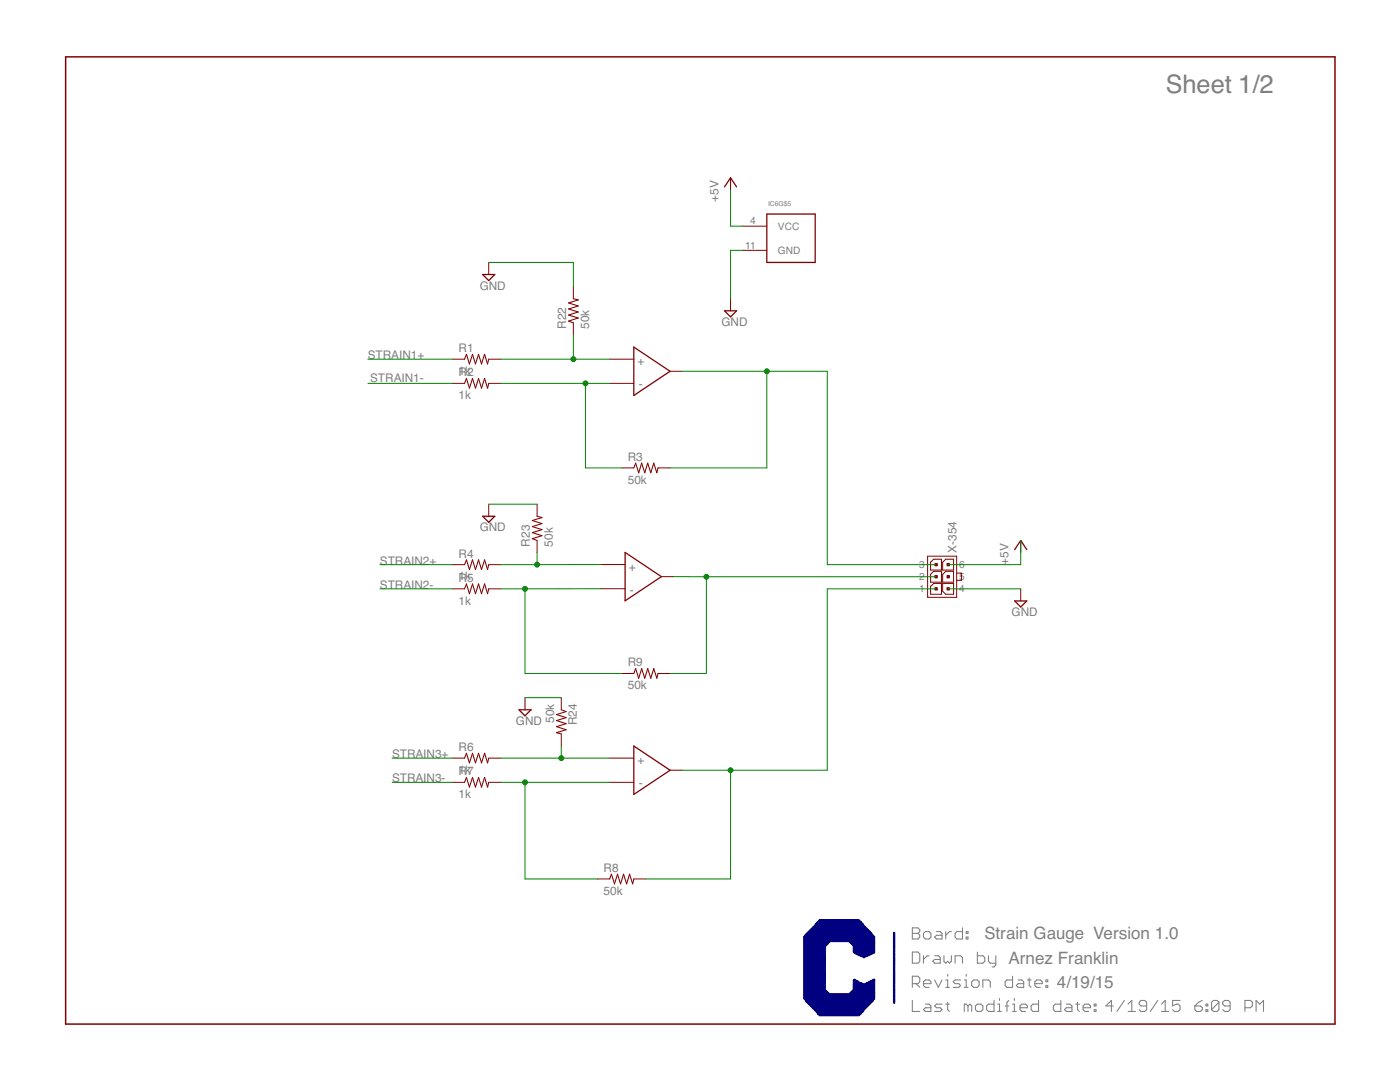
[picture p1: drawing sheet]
<svg xmlns="http://www.w3.org/2000/svg" width="279mm" height="216mm" viewBox="0 0 279 216" stroke-linecap="round" stroke-linejoin="round" font-family="sans-serif">
<defs><g id="words">
<text font-size="5.1" fill="#808080" x="232.7" y="18.6">Sheet 1/2</text>
<g font-size="3.4" fill="#808080">
<text x="196.5" y="187.5">Strain Gauge Version 1.0</text>
<text x="201.3" y="192.3">Arnez Franklin</text>
<text x="210.9" y="197.1">4/19/15</text>
</g>
<g font-size="2.4" fill="#808080">
<text x="143.4" y="40.3" transform="rotate(-90 143.4 40.3)">+5V</text>
<text x="95.7" y="57.8">GND</text>
<text x="113" y="65.6" transform="rotate(-90 113 65.6)">R22</text>
<text x="117.6" y="65.6" transform="rotate(-90 117.6 65.6)">50k</text>
<text x="144" y="65">GND</text>
<text x="73.4" y="71.7">STRAIN1+</text>
<text x="91.5" y="70.2">R1</text>
<text x="73.9" y="76.1">STRAIN1-</text>
<text x="91.5" y="74.8">1k</text>
<text x="91.5" y="75.1">R2</text>
<text x="127.2" y="72.9">+</text>
<text x="127.5" y="77.5">-</text>
<text x="91.5" y="79.6">1k</text>
<text x="125.3" y="92">R3</text>
<text x="125.3" y="96.5">50k</text>
<text x="95.7" y="106">GND</text>
<text x="75.8" y="112.7">STRAIN2+</text>
<text x="91.5" y="111.2">R4</text>
<text x="105.8" y="109.1" transform="rotate(-90 105.8 109.1)">R23</text>
<text x="110.3" y="109.1" transform="rotate(-90 110.3 109.1)">50k</text>
<text x="125.5" y="113.9">+</text>
<text x="190.9" y="110.3" transform="rotate(-90 190.9 110.3)">X-354</text>
<text x="201.3" y="112.7" transform="rotate(-90 201.3 112.7)">+5V</text>
<text x="75.8" y="117.5">STRAIN2-</text>
<text x="91.5" y="115.8">1k</text>
<text x="91.5" y="116.1">R5</text>
<text x="125.7" y="118.4">-</text>
<text x="91.5" y="120.6">1k</text>
<text x="201.9" y="122.9">GND</text>
<text x="125.3" y="137.5">50k</text>
<text x="125.3" y="133">R9</text>
<text x="91.5" y="149.8">R6</text>
<text x="103" y="144.6">GND</text>
<text x="110.6" y="144.2" transform="rotate(-90 110.6 144.2)">50k</text>
<text x="115.1" y="144.7" transform="rotate(-90 115.1 144.7)">R24</text>
<text x="78.2" y="151.3">STRAIN3+</text>
<text x="91.5" y="154.4">1k</text>
<text x="91.5" y="154.7">R7</text>
<text x="127.2" y="152.5">+</text>
<text x="78.2" y="156.1">STRAIN3-</text>
<text x="91.5" y="159.2">1k</text>
<text x="127.5" y="157.1">-</text>
<text x="120.5" y="174">R8</text>
<text x="120.5" y="178.5">50k</text>
</g>
<g font-size="2" fill="#808080">
<text x="149.7" y="44.8">4</text>
<text x="155.3" y="45.8">VCC</text>
<text x="148.7" y="49.6">11</text>
<text x="155.3" y="50.7">GND</text>
<text x="183.5" y="113.4">3</text>
<text x="191.4" y="113.4">6</text>
<text x="183.5" y="118.2">1</text>
<text x="183.5" y="115.8">2</text>
<text x="191.4" y="118.2">4</text>
<text x="191.4" y="115.8">5</text>
</g>
<text font-size="1.4" fill="#808080" x="153.3" y="41">IC6G$5</text>
</g></defs>
<g fill="#808080" stroke="#808080" stroke-width=".21">
<path d="M182.1 185.1v2.3z"/>
<path d="M182.1 185.1h1.1z"/>
<path d="M183.2 185.1l.4 .4z"/>
<path d="M183.6 185.5v.4z"/>
<path d="M183.6 185.9l-.4 .3z"/>
<path d="M183.2 186.2l.4 .4z"/>
<path d="M183.6 186.6v.4z"/>
<path d="M183.6 187l-.4 .4z"/>
<path d="M182.1 187.4h1.1z"/>
<path d="M182.1 186.2h1.1z"/>
<path d="M184.7 187.4h.7z"/>
<path d="M185.8 187l-.4 .4z"/>
<path d="M185.8 186.2v.8z"/>
<path d="M185.4 185.9l.4 .3z"/>
<path d="M184.7 185.9h.7z"/>
<path d="M184.3 186.2l.4-.3z"/>
<path d="M184.3 186.2v.8z"/>
<path d="M184.3 187l.4 .4z"/>
<path d="M186.9 185.9h.7z"/>
<path d="M187.6 185.9l.4 .3z"/>
<path d="M188 186.2v1.2z"/>
<path d="M186.9 187.4h1.1z"/>
<path d="M186.5 187l.4 .4z"/>
<path d="M186.5 187l.4-.4z"/>
<path d="M186.9 186.6h1.1z"/>
<path d="M188.7 185.9v1.5z"/>
<path d="M188.7 186.6l.8-.7z"/>
<path d="M189.5 185.9h.4z"/>
<path d="M192.1 185.1v2.3z"/>
<path d="M191 187.4h1.1z"/>
<path d="M190.6 187l.4 .4z"/>
<path d="M190.6 186.2v.8z"/>
<path d="M190.6 186.2l.4-.3z"/>
<path d="M191 185.9h1.1z"/>
<path d="M192.8 185.9h.4z"/>
<path d="M193.2 185.9v.3z"/>
<path d="M192.8 186.2h.4z"/>
<path d="M192.8 185.9v.3z"/>
<path d="M192.8 187h.4z"/>
<path d="M193.2 187v.4z"/>
<path d="M192.8 187.4h.4z"/>
<path d="M192.8 187v.4z"/>
<path d="M182.1 194.8v2.2z"/>
<path d="M182.1 194.8h1.1z"/>
<path d="M183.2 194.8l.4 .4z"/>
<path d="M183.6 195.2v.7z"/>
<path d="M183.6 195.9l-.4 .4z"/>
<path d="M182.1 196.3h1.1z"/>
<path d="M182.8 196.3l.8 .7z"/>
<path d="M184.7 197h.7z"/>
<path d="M184.3 196.6l.4 .4z"/>
<path d="M184.3 195.9v.7z"/>
<path d="M184.3 195.9l.4-.4z"/>
<path d="M184.7 195.5h.7z"/>
<path d="M185.4 195.5l.4 .4z"/>
<path d="M185.8 195.9v.4z"/>
<path d="M184.3 196.3h1.5z"/>
<path d="M186.5 195.5l.8 1.5z"/>
<path d="M188 195.5l-.7 1.5z"/>
<path d="M188.7 195.5h.4z"/>
<path d="M189.1 195.5v1.5z"/>
<path d="M188.7 197h.8z"/>
<path d="M189.1 194.4v.4z"/>
<path d="M190.2 197h1.1z"/>
<path d="M191.7 196.6l-.4 .4z"/>
<path d="M191.3 196.3l.4 .3z"/>
<path d="M190.6 196.3h.7z"/>
<path d="M190.2 195.9l.4 .4z"/>
<path d="M190.2 195.9l.4-.4z"/>
<path d="M190.6 195.5h1.1z"/>
<path d="M192.4 195.5h.4z"/>
<path d="M192.8 195.5v1.5z"/>
<path d="M192.4 197h.8z"/>
<path d="M192.8 194.4v.4z"/>
<path d="M194.3 197h.8z"/>
<path d="M195.4 196.6l-.3 .4z"/>
<path d="M195.4 195.9v.7z"/>
<path d="M195.1 195.5l.3 .4z"/>
<path d="M194.3 195.5h.8z"/>
<path d="M193.9 195.9l.4-.4z"/>
<path d="M193.9 195.9v.7z"/>
<path d="M193.9 196.6l.4 .4z"/>
<path d="M196.2 195.5v1.5z"/>
<path d="M196.2 195.5h1.1z"/>
<path d="M197.3 195.5l.3 .4z"/>
<path d="M197.6 195.9v1.1z"/>
<path d="M202.1 194.8v2.2z"/>
<path d="M201 197h1.1z"/>
<path d="M200.6 196.6l.4 .4z"/>
<path d="M200.6 195.9v.7z"/>
<path d="M200.6 195.9l.4-.4z"/>
<path d="M201 195.5h1.1z"/>
<path d="M203.2 195.5h.7z"/>
<path d="M203.9 195.5l.4 .4z"/>
<path d="M204.3 195.9v1.1z"/>
<path d="M203.2 197h1.1z"/>
<path d="M202.8 196.6l.4 .4z"/>
<path d="M202.8 196.6l.4-.3z"/>
<path d="M203.2 196.3h1.1z"/>
<path d="M205.4 195.2v1.4z"/>
<path d="M205.4 196.6l.4 .4z"/>
<path d="M205 195.5h.8z"/>
<path d="M206.9 197h.7z"/>
<path d="M206.5 196.6l.4 .4z"/>
<path d="M206.5 195.9v.7z"/>
<path d="M206.9 195.5l-.4 .4z"/>
<path d="M206.9 195.5h.7z"/>
<path d="M207.6 195.5l.4 .4z"/>
<path d="M208 195.9v.4z"/>
<path d="M206.5 196.3h1.5z"/>
<path d="M208.7 195.5h.4z"/>
<path d="M209.1 195.5v.4z"/>
<path d="M208.7 195.9h.4z"/>
<path d="M208.7 195.5v.4z"/>
<path d="M208.7 196.6h.4z"/>
<path d="M209.1 196.6v.4z"/>
<path d="M208.7 197h.4z"/>
<path d="M208.7 196.6v.4z"/>
<path d="M182.1 199.6v2.2z"/>
<path d="M182.1 201.8h1.5z"/>
<path d="M184.7 200.4h.7z"/>
<path d="M185.4 200.4l.4 .3z"/>
<path d="M185.8 200.7v1.1z"/>
<path d="M184.7 201.8h1.1z"/>
<path d="M184.3 201.5l.4 .3z"/>
<path d="M184.3 201.5l.4-.4z"/>
<path d="M184.7 201.1h1.1z"/>
<path d="M186.5 201.8h1.1z"/>
<path d="M187.6 201.8l.4-.3z"/>
<path d="M187.6 201.1l.4 .4z"/>
<path d="M186.9 201.1h.7z"/>
<path d="M186.5 200.7l.4 .4z"/>
<path d="M186.5 200.7l.4-.3z"/>
<path d="M186.9 200.4h1.1z"/>
<path d="M189.1 200v1.5z"/>
<path d="M189.1 201.5l.4 .3z"/>
<path d="M188.7 200.4h.8z"/>
<path d="M192.4 200.4v1.4z"/>
<path d="M192.4 200.4h.4z"/>
<path d="M192.8 200.4l.4 .3z"/>
<path d="M193.2 200.7v1.1z"/>
<path d="M193.2 200.7l.4-.3z"/>
<path d="M193.6 200.4l.3 .3z"/>
<path d="M193.9 200.7v1.1z"/>
<path d="M195.1 201.8h.7z"/>
<path d="M195.8 201.8l.4-.3z"/>
<path d="M196.2 200.7v.8z"/>
<path d="M195.8 200.4l.4 .3z"/>
<path d="M195.1 200.4h.7z"/>
<path d="M194.7 200.7l.4-.3z"/>
<path d="M194.7 200.7v.8z"/>
<path d="M194.7 201.5l.4 .3z"/>
<path d="M198.4 199.6v2.2z"/>
<path d="M197.3 201.8h1.1z"/>
<path d="M196.9 201.5l.4 .3z"/>
<path d="M196.9 200.7v.8z"/>
<path d="M196.9 200.7l.4-.3z"/>
<path d="M197.3 200.4h1.1z"/>
<path d="M199.1 200.4h.4z"/>
<path d="M199.5 200.4v1.4z"/>
<path d="M199.1 201.8h.8z"/>
<path d="M199.5 199.2v.4z"/>
<path d="M201 200v1.8z"/>
<path d="M201 200l.3-.4z"/>
<path d="M200.6 200.7h.7z"/>
<path d="M202.1 200.4h.3z"/>
<path d="M202.4 200.4v1.4z"/>
<path d="M202.1 201.8h.7z"/>
<path d="M202.4 199.2v.4z"/>
<path d="M203.9 201.8h.8z"/>
<path d="M203.6 201.5l.3 .3z"/>
<path d="M203.6 200.7v.8z"/>
<path d="M203.6 200.7l.3-.3z"/>
<path d="M203.9 200.4h.8z"/>
<path d="M204.7 200.4l.3 .3z"/>
<path d="M205 200.7v.4z"/>
<path d="M203.6 201.1h1.4z"/>
<path d="M207.3 199.6v2.2z"/>
<path d="M206.1 201.8h1.2z"/>
<path d="M205.8 201.5l.3 .3z"/>
<path d="M205.8 200.7v.8z"/>
<path d="M205.8 200.7l.3-.3z"/>
<path d="M206.1 200.4h1.2z"/>
<path d="M211.7 199.6v2.2z"/>
<path d="M210.6 201.8h1.1z"/>
<path d="M210.2 201.5l.4 .3z"/>
<path d="M210.2 200.7v.8z"/>
<path d="M210.2 200.7l.4-.3z"/>
<path d="M210.6 200.4h1.1z"/>
<path d="M212.8 200.4h.8z"/>
<path d="M213.6 200.4l.3 .3z"/>
<path d="M213.9 200.7v1.1z"/>
<path d="M212.8 201.8h1.1z"/>
<path d="M212.4 201.5l.4 .3z"/>
<path d="M212.8 201.1l-.4 .4z"/>
<path d="M212.8 201.1h1.1z"/>
<path d="M215 200v1.5z"/>
<path d="M215 201.5l.4 .3z"/>
<path d="M214.7 200.4h.7z"/>
<path d="M216.5 201.8h.8z"/>
<path d="M216.2 201.5l.3 .3z"/>
<path d="M216.2 200.7v.8z"/>
<path d="M216.2 200.7l.3-.3z"/>
<path d="M216.5 200.4h.8z"/>
<path d="M217.3 200.4l.3 .3z"/>
<path d="M217.6 200.7v.4z"/>
<path d="M216.2 201.1h1.4z"/>
<path d="M218.4 200.4h.3z"/>
<path d="M218.7 200.4v.3z"/>
<path d="M218.4 200.7h.3z"/>
<path d="M218.4 200.4v.3z"/>
<path d="M218.4 201.5h.3z"/>
<path d="M218.7 201.5v.3z"/>
<path d="M218.4 201.8h.3z"/>
<path d="M218.4 201.5v.3z"/>
<path d="M221.8 199.6v2.2z"/>
<path d="M220.7 200.7l1.1-1.1z"/>
<path d="M220.7 200.7h1.5z"/>
<path d="M224.4 199.6l-1.5 2.2z"/>
<path d="M225.1 200.4l.8-.8z"/>
<path d="M225.9 199.6v2.2z"/>
<path d="M225.1 201.8h1.5z"/>
<path d="M227.4 201.5l.3 .3z"/>
<path d="M227.7 201.8h.8z"/>
<path d="M228.5 201.8l.3-.3z"/>
<path d="M228.8 200v1.5z"/>
<path d="M228.5 199.6l.3 .4z"/>
<path d="M227.7 199.6h.8z"/>
<path d="M227.7 199.6l-.3 .4z"/>
<path d="M227.4 200v.4z"/>
<path d="M227.4 200.4l.3 .3z"/>
<path d="M227.7 200.7h1.1z"/>
<path d="M231.1 199.6l-1.5 2.2z"/>
<path d="M231.8 200.4l.7-.8z"/>
<path d="M232.5 199.6v2.2z"/>
<path d="M231.8 201.8h1.5z"/>
<path d="M234 199.6h1.5z"/>
<path d="M234 199.6v1.1z"/>
<path d="M234 200.7l.8-.3z"/>
<path d="M234.8 200.4h.3z"/>
<path d="M235.1 200.4l.4 .3z"/>
<path d="M235.5 200.7v.8z"/>
<path d="M235.1 201.8l.4-.3z"/>
<path d="M234.4 201.8h.7z"/>
<path d="M234 201.5l.4 .3z"/>
<path d="M239.2 200l.7-.4z"/>
<path d="M239.2 200l-.7 .7z"/>
<path d="M238.5 200.7v.8z"/>
<path d="M238.5 201.5l.3 .3z"/>
<path d="M238.8 201.8h.8z"/>
<path d="M239.6 201.8l.3-.3z"/>
<path d="M239.9 201.1v.4z"/>
<path d="M239.6 200.7l.3 .4z"/>
<path d="M238.5 200.7h1.1z"/>
<path d="M240.7 200.4h.3z"/>
<path d="M241 200.4v.3z"/>
<path d="M240.7 200.7h.3z"/>
<path d="M240.7 200.4v.3z"/>
<path d="M240.7 201.5h.3z"/>
<path d="M241 201.5v.3z"/>
<path d="M240.7 201.8h.3z"/>
<path d="M240.7 201.5v.3z"/>
<path d="M241.8 200v1.5z"/>
<path d="M241.8 200l.4-.4z"/>
<path d="M242.2 199.6h.7z"/>
<path d="M242.9 199.6l.4 .4z"/>
<path d="M243.3 200v1.5z"/>
<path d="M243.3 201.5l-.4 .3z"/>
<path d="M242.2 201.8h.7z"/>
<path d="M241.8 201.5l.4 .3z"/>
<path d="M243.3 200l-1.5 1.5z"/>
<path d="M244 201.5l.4 .3z"/>
<path d="M244.4 201.8h.7z"/>
<path d="M245.1 201.8l.4-.3z"/>
<path d="M245.5 200v1.5z"/>
<path d="M245.1 199.6l.4 .4z"/>
<path d="M244.4 199.6h.7z"/>
<path d="M244 200l.4-.4z"/>
<path d="M244 200v.4z"/>
<path d="M244 200.4l.4 .3z"/>
<path d="M244.4 200.7h1.1z"/>
<path d="M248.5 199.6v2.2z"/>
<path d="M248.5 199.6h1.1z"/>
<path d="M249.6 199.6l.3 .4z"/>
<path d="M249.9 200v.7z"/>
<path d="M249.6 201.1l.3-.4z"/>
<path d="M248.5 201.1h1.1z"/>
<path d="M250.7 199.6v2.2z"/>
<path d="M250.7 199.6l.7 .8z"/>
<path d="M251.4 200.4l.8-.8z"/>
<path d="M252.2 199.6v2.2z"/>
<path d="M182.1 190v2.2z"/>
<path d="M182.1 192.2h1.1z"/>
<path d="M183.6 191.8l-.4 .4z"/>
<path d="M183.6 190.3v1.5z"/>
<path d="M183.2 190l.4 .3z"/>
<path d="M182.1 190h1.1z"/>
<path d="M184.3 190.7v1.5z"/>
<path d="M185 190.7l-.7 .8z"/>
<path d="M185 190.7h.4z"/>
<path d="M186.5 190.7h.8z"/>
<path d="M187.3 190.7l.3 .4z"/>
<path d="M187.6 191.1v1.1z"/>
<path d="M186.5 192.2h1.1z"/>
<path d="M186.2 191.8l.3 .4z"/>
<path d="M186.2 191.8l.3-.3z"/>
<path d="M186.5 191.5h1.1z"/>
<path d="M188.4 190.7v1.1z"/>
<path d="M188.4 191.8l.3 .4z"/>
<path d="M188.7 192.2l.4-.4z"/>
<path d="M189.1 191.8l.4 .4z"/>
<path d="M189.5 192.2l.4-.4z"/>
<path d="M189.9 190.7v1.1z"/>
<path d="M190.6 190.7v1.5z"/>
<path d="M190.6 190.7h1.1z"/>
<path d="M191.7 190.7l.4 .4z"/>
<path d="M192.1 191.1v1.1z"/>
<path d="M195.1 190v2.2z"/>
<path d="M195.1 192.2h1.1z"/>
<path d="M196.2 192.2l.3-.4z"/>
<path d="M196.5 191.1v.7z"/>
<path d="M196.2 190.7l.3 .4z"/>
<path d="M195.1 190.7h1.1z"/>
<path d="M197.3 190.7v1.1z"/>
<path d="M197.3 191.8l.3 .4z"/>
<path d="M197.6 192.2h1.1z"/>
<path d="M198.7 190.7v1.9z"/>
<path d="M198.7 192.6l-.3 .3z"/>
<path d="M198 192.9h.4z"/>
</g>
<g fill="#800000" stroke="#800000" stroke-width=".3">
<path d="M13.1 11.3v193z"/>
<path d="M13.1 204.3h253.3z"/>
<path d="M266.4 11.3v193z"/>
<path d="M13.1 11.3h253.3z"/>
</g>
<g fill="#800000" stroke="#800000" stroke-width=".2">
<path d="M131.3 93.4h2.4z"/>
<path d="M124.1 93.4h2.4z"/>
<path d="M97.5 71.7h2.4z"/>
<path d="M90.3 71.7h2.4z"/>
<path d="M97.5 76.5h2.4z"/>
<path d="M90.3 76.5h2.4z"/>
<path d="M97.5 112.7h2.4z"/>
<path d="M90.3 112.7h2.4z"/>
<path d="M97.5 117.5h2.4z"/>
<path d="M90.3 117.5h2.4z"/>
<path d="M97.5 151.3h2.4z"/>
<path d="M90.3 151.3h2.4z"/>
<path d="M97.5 156.1h2.4z"/>
<path d="M90.3 156.1h2.4z"/>
<path d="M126.5 175.4h2.4z"/>
<path d="M119.3 175.4h2.4z"/>
<path d="M131.3 134.4h2.4z"/>
<path d="M124.1 134.4h2.4z"/>
<path d="M114.4 57.2v2.4z"/>
<path d="M114.4 64.4v2.4z"/>
<path d="M107.2 100.6v2.4z"/>
<path d="M107.2 107.8v2.5z"/>
<path d="M112 146.5v2.4z"/>
<path d="M112 139.2v2.4z"/>
<path d="M121.7 71.7h4.8z"/>
<path d="M121.7 76.5h4.8z"/>
<path d="M133.7 74.1h2.4z"/>
<path d="M119.9 112.6h4.9z"/>
<path d="M119.9 117.5h4.9z"/>
<path d="M132 115.1h2.4z"/>
<path d="M121.7 151.3h4.8z"/>
<path d="M121.7 156.1h4.8z"/>
<path d="M133.7 153.7h2.4z"/>
<path d="M148.2 45.1h4.8z"/>
<path d="M148.2 50h4.8z"/>
<path d="M145.8 35.5v2.4z"/>
<path d="M203.7 107.8v2.5z"/>
<path d="M185.7 112.2v1.5z"/>
<path d="M185.7 113.7h2.2z"/>
<path d="M187.9 111.6v2.1z"/>
<path d="M186.3 111.6h1.6z"/>
<path d="M185.7 112.2l.6-.6z"/>
<path d="M185.7 114.6v1.6z"/>
<path d="M185.7 116.2h2.2z"/>
<path d="M187.9 114v2.2z"/>
<path d="M186.3 114h1.6z"/>
<path d="M185.7 114.6l.6-.6z"/>
<path d="M185.7 117v1.6z"/>
<path d="M185.7 118.6h2.2z"/>
<path d="M187.9 116.4v2.2z"/>
<path d="M186.3 116.4h1.6z"/>
<path d="M185.7 117l.6-.6z"/>
<path d="M188.1 112.2v1.5z"/>
<path d="M188.1 113.7h2.2z"/>
<path d="M190.3 111.6v2.1z"/>
<path d="M188.7 111.6h1.6z"/>
<path d="M188.1 112.2l.6-.6z"/>
<path d="M188.1 114.6v1.6z"/>
<path d="M188.1 116.2h2.2z"/>
<path d="M190.3 114v2.2z"/>
<path d="M188.7 114h1.6z"/>
<path d="M188.1 114.6l.6-.6z"/>
<path d="M188.7 118.6h1.6z"/>
<path d="M190.3 116.4v2.2z"/>
<path d="M188.1 116.4h2.2z"/>
<path d="M188.1 116.4v1.6z"/>
<path d="M188.1 118l.6 .6z"/>
<path d="M185.1 111h5.8z"/>
<path d="M185.1 111v8.2z"/>
<path d="M185.1 119.2h5.8z"/>
<path d="M190.9 115.8v3.4z"/>
<path d="M190.9 114.4v1.4z"/>
<path d="M190.9 111v3.4z"/>
<path d="M190.9 114.4h1z"/>
<path d="M191.9 114.4v1.4z"/>
<path d="M190.9 115.8h1z"/>
<path d="M203.7 117.5v2.4z"/>
<path d="M97.5 52.4v2.4z"/>
<path d="M97.5 100.6v2.4z"/>
<path d="M104.8 139.2v2.4z"/>
<path d="M145.8 59.6v2.4z"/>
</g>
<g fill="#800000" stroke="#800000" stroke-width=".21">
<path d="M126.9 92.4l-.4 1z"/>
<path d="M126.9 92.4l.6 1.9z"/>
<path d="M128.1 92.4l-.6 1.9z"/>
<path d="M128.1 92.4l.6 1.9z"/>
<path d="M129.3 92.4l-.6 1.9z"/>
<path d="M129.3 92.4l.6 1.9z"/>
<path d="M130.5 92.4l-.6 1.9z"/>
<path d="M130.5 92.4l.6 1.9z"/>
<path d="M131.3 93.4l-.2 .9z"/>
<path d="M93.1 70.7l-.4 1z"/>
<path d="M93.1 70.7l.6 1.9z"/>
<path d="M94.3 70.7l-.6 1.9z"/>
<path d="M94.3 70.7l.6 1.9z"/>
<path d="M95.5 70.7l-.6 1.9z"/>
<path d="M95.5 70.7l.6 1.9z"/>
<path d="M96.7 70.7l-.6 1.9z"/>
<path d="M96.7 70.7l.6 1.9z"/>
<path d="M97.5 71.7l-.2 .9z"/>
<path d="M93.1 75.5l-.4 1z"/>
<path d="M93.1 75.5l.6 1.9z"/>
<path d="M94.3 75.5l-.6 1.9z"/>
<path d="M94.3 75.5l.6 1.9z"/>
<path d="M95.5 75.5l-.6 1.9z"/>
<path d="M95.5 75.5l.6 1.9z"/>
<path d="M96.7 75.5l-.6 1.9z"/>
<path d="M96.7 75.5l.6 1.9z"/>
<path d="M97.5 76.5l-.2 .9z"/>
<path d="M93.1 111.7l-.4 1z"/>
<path d="M93.1 111.7l.6 1.9z"/>
<path d="M94.3 111.7l-.6 1.9z"/>
<path d="M94.3 111.7l.6 1.9z"/>
<path d="M95.5 111.7l-.6 1.9z"/>
<path d="M95.5 111.7l.6 1.9z"/>
<path d="M96.7 111.7l-.6 1.9z"/>
<path d="M96.7 111.7l.6 1.9z"/>
<path d="M97.5 112.7l-.2 .9z"/>
<path d="M93.1 116.5l-.4 1z"/>
<path d="M93.1 116.5l.6 2z"/>
<path d="M94.3 116.5l-.6 2z"/>
<path d="M94.3 116.5l.6 2z"/>
<path d="M95.5 116.5l-.6 2z"/>
<path d="M95.5 116.5l.6 2z"/>
<path d="M96.7 116.5l-.6 2z"/>
<path d="M96.7 116.5l.6 2z"/>
<path d="M97.5 117.5l-.2 1z"/>
<path d="M93.1 150.3l-.4 1z"/>
<path d="M93.1 150.3l.6 1.9z"/>
<path d="M94.3 150.3l-.6 1.9z"/>
<path d="M94.3 150.3l.6 1.9z"/>
<path d="M95.5 150.3l-.6 1.9z"/>
<path d="M95.5 150.3l.6 1.9z"/>
<path d="M96.7 150.3l-.6 1.9z"/>
<path d="M96.7 150.3l.6 1.9z"/>
<path d="M97.5 151.3l-.2 .9z"/>
<path d="M93.1 155.1l-.4 1z"/>
<path d="M93.1 155.1l.6 2z"/>
<path d="M94.3 155.1l-.6 2z"/>
<path d="M94.3 155.1l.6 2z"/>
<path d="M95.5 155.1l-.6 2z"/>
<path d="M95.5 155.1l.6 2z"/>
<path d="M96.7 155.1l-.6 2z"/>
<path d="M96.7 155.1l.6 2z"/>
<path d="M97.5 156.1l-.2 1z"/>
<path d="M122 174.4l-.3 1z"/>
<path d="M122 174.4l.6 2z"/>
<path d="M123.2 174.4l-.6 2z"/>
<path d="M123.2 174.4l.6 2z"/>
<path d="M124.4 174.4l-.6 2z"/>
<path d="M124.4 174.4l.7 2z"/>
<path d="M125.6 174.4l-.5 2z"/>
<path d="M125.6 174.4l.7 2z"/>
<path d="M126.5 175.4l-.2 1z"/>
<path d="M126.9 133.4l-.4 1z"/>
<path d="M126.9 133.4l.6 1.9z"/>
<path d="M128.1 133.4l-.6 1.9z"/>
<path d="M128.1 133.4l.6 1.9z"/>
<path d="M129.3 133.4l-.6 1.9z"/>
<path d="M129.3 133.4l.6 1.9z"/>
<path d="M130.5 133.4l-.6 1.9z"/>
<path d="M130.5 133.4l.6 1.9z"/>
<path d="M131.3 134.4l-.2 .9z"/>
<path d="M113.5 64.1l.9 .3z"/>
<path d="M113.5 64.1l1.9-.6z"/>
<path d="M113.5 62.9l1.9 .6z"/>
<path d="M113.5 62.9l1.9-.6z"/>
<path d="M113.5 61.7l1.9 .6z"/>
<path d="M113.5 61.7l1.9-.7z"/>
<path d="M113.5 60.5l1.9 .5z"/>
<path d="M113.5 60.5l1.9-.7z"/>
<path d="M114.4 59.6l1 .2z"/>
<path d="M106.2 107.5l1 .3z"/>
<path d="M106.2 107.5l2-.6z"/>
<path d="M106.2 106.3l2 .6z"/>
<path d="M106.2 106.3l2-.6z"/>
<path d="M106.2 105.1l2 .6z"/>
<path d="M106.2 105.1l2-.6z"/>
<path d="M106.2 103.9l2 .6z"/>
<path d="M106.2 103.9l2-.6z"/>
<path d="M107.2 103l1 .3z"/>
<path d="M112 141.6l1 .4z"/>
<path d="M111.1 142.6l1.9-.6z"/>
<path d="M111.1 142.6l1.9 .6z"/>
<path d="M111.1 143.8l1.9-.6z"/>
<path d="M111.1 143.8l1.9 .6z"/>
<path d="M111.1 145l1.9-.6z"/>
<path d="M111.1 145l1.9 .6z"/>
<path d="M111.1 146.2l1.9-.6z"/>
<path d="M111.1 146.2l.9 .3z"/>
</g>
<g fill="#800000" stroke="#800000" stroke-width=".25">
<path d="M126.5 69.3v9.6z"/>
<path d="M126.5 69.3l7.2 4.8z"/>
<path d="M126.5 78.9l7.2-4.8z"/>
<path d="M124.8 110.2v9.7z"/>
<path d="M124.8 110.2l7.2 4.9z"/>
<path d="M124.8 119.9l7.2-4.8z"/>
<path d="M126.5 148.9v9.6z"/>
<path d="M126.5 148.9l7.2 4.8z"/>
<path d="M126.5 158.5l7.2-4.8z"/>
<path d="M153 42.7v9.7z"/>
<path d="M153 52.4h9.7z"/>
<path d="M162.7 42.7v9.7z"/>
<path d="M153 42.7h9.7z"/>
<path d="M145.8 35.5l1.2 1.8z"/>
<path d="M145.8 35.5l-1.2 1.8z"/>
<path d="M203.7 107.8l1.2 1.9z"/>
<path d="M203.7 107.8l-1.2 1.9z"/>
<path d="M202.5 119.9h2.4z"/>
<path d="M204.9 119.9l-1.2 1.2z"/>
<path d="M202.5 119.9l1.2 1.2z"/>
<path d="M96.3 54.8h2.4z"/>
<path d="M97.5 56l1.2-1.2z"/>
<path d="M96.3 54.8l1.2 1.2z"/>
<path d="M96.3 103h2.4z"/>
<path d="M97.5 104.2l1.2-1.2z"/>
<path d="M96.3 103l1.2 1.2z"/>
<path d="M103.6 141.6h2.4z"/>
<path d="M106 141.6l-1.2 1.2z"/>
<path d="M103.6 141.6l1.2 1.2z"/>
<path d="M144.6 62h2.4z"/>
<path d="M147 62l-1.2 1.2z"/>
<path d="M144.6 62l1.2 1.2z"/>
</g>
<g fill="#800000" stroke="#800000" stroke-width=".2">
<path d="M189 112.4h.5v.5h-.5z"/>
<path d="M186.6 112.4h.4v.5h-.4z"/>
<path d="M186.6 114.9h.4v.4h-.4z"/>
<path d="M189 114.9h.5v.4h-.5z"/>
<path d="M189 117.3h.5v.4h-.5z"/>
<path d="M186.6 117.3h.4v.4h-.4z"/>
</g>
<g fill="#008000" stroke="#008000" stroke-width=".2">
<path d="M99.9 71.7h14.5z"/>
<path d="M114.4 71.7h7.3z"/>
<path d="M114.4 66.8v4.9z"/>
<path d="M116.8 76.5h4.9z"/>
<path d="M116.8 93.4h7.3z"/>
<path d="M116.8 76.5v16.9z"/>
<path d="M99.9 76.5h16.9z"/>
<path d="M133.7 93.4h19.3z"/>
<path d="M136.1 74.1h16.9z"/>
<path d="M153 74.1v19.3z"/>
<path d="M153 74.1h12.1z"/>
<path d="M165.1 74.1v38.6z"/>
<path d="M165.1 112.7h21.7z"/>
<path d="M99.9 112.7h7.3z"/>
<path d="M107.2 112.7l12.7-.1z"/>
<path d="M107.2 110.3v2.4z"/>
<path d="M99.9 151.3h12.1z"/>
<path d="M112 151.3h9.7z"/>
<path d="M112 148.9v2.4z"/>
<path d="M133.7 134.4h7.3z"/>
<path d="M134.4 115.1h6.6z"/>
<path d="M141 115.1v19.3z"/>
<path d="M141 115.1h45.8z"/>
<path d="M128.9 175.4h16.9z"/>
<path d="M136.1 153.7h9.7z"/>
<path d="M145.8 153.7v21.7z"/>
<path d="M145.8 153.7h19.3z"/>
<path d="M165.1 117.5v36.2z"/>
<path d="M165.1 117.5h21.7z"/>
<path d="M99.9 117.5h4.9z"/>
<path d="M104.8 117.5h15.1z"/>
<path d="M104.8 134.4h19.3z"/>
<path d="M104.8 117.5v16.9z"/>
<path d="M99.9 156.1h4.9z"/>
<path d="M104.8 156.1h16.9z"/>
<path d="M104.8 175.4h14.5z"/>
<path d="M104.8 156.1v19.3z"/>
<path d="M73.4 71.7h16.9z"/>
<path d="M73.4 76.5h16.9z"/>
<path d="M75.8 112.7h14.5z"/>
<path d="M75.8 117.5h14.5z"/>
<path d="M78.3 151.3h12z"/>
<path d="M78.3 156.1h12z"/>
<path d="M145.8 37.9v7.2z"/>
<path d="M145.8 45.1h2.4z"/>
<path d="M203.7 107.8v2.5z"/>
<path d="M203.7 110.3v2.4z"/>
<path d="M189.2 112.7h14.5z"/>
<path d="M189.2 117.5h14.5z"/>
<path d="M97.5 100.6h9.7z"/>
<path d="M145.8 50h2.4z"/>
<path d="M145.8 50v9.6z"/>
<path d="M97.5 52.4h16.9z"/>
<path d="M114.4 52.4v4.8z"/>
<path d="M104.8 139.2h7.2z"/>
<circle cx="114.4" cy="71.7" r=".49"/>
<circle cx="116.8" cy="76.5" r=".49"/>
<circle cx="153" cy="74.1" r=".49"/>
<circle cx="107.2" cy="112.7" r=".49"/>
<circle cx="112" cy="151.3" r=".49"/>
<circle cx="141" cy="115.1" r=".49"/>
<circle cx="145.8" cy="153.7" r=".49"/>
<circle cx="104.8" cy="117.5" r=".49"/>
<circle cx="104.8" cy="156.1" r=".49"/>
</g>
<g fill="#000080" stroke="#000080" stroke-width=".2">
<path d="M163.5 202.6h8v.1h-8z"/>
<path d="M163.4 202.4h8.2v.2h-8.2z"/>
<path d="M163.2 202.3h8.6v.1h-8.6z"/>
<path d="M163.1 202.2h8.8v.1h-8.8z"/>
<path d="M163.1 202h8.9v.2h-8.9z"/>
<path d="M163 201.9h9.1v.1h-9.1z"/>
<path d="M162.8 201.8h9.5v.1h-9.5z"/>
<path d="M162.7 201.6h9.7v.2h-9.7z"/>
<path d="M162.6 201.5h9.8v.1h-9.8z"/>
<path d="M162.4 201.4h10.2v.1h-10.2z"/>
<path d="M162.3 201.2h10.4v.2h-10.4z"/>
<path d="M162.2 201.1h10.6v.1h-10.6z"/>
<path d="M162 201h11v.1h-11z"/>
<path d="M161.9 200.9h11.2v.1h-11.2z"/>
<path d="M161.8 200.7h11.4v.1h-11.4z"/>
<path d="M161.6 200.6h11.8v.1h-11.8z"/>
<path d="M161.5 200.4h12v.2h-12z"/>
<path d="M161.4 200.3h12.2v.1h-12.2z"/>
<path d="M161.2 200.2h12.6v.1h-12.6z"/>
<path d="M161.1 200h12.8v.2h-12.8z"/>
<path d="M178.3 200h.3v.2h-.3z"/>
<path d="M161 199.9h13v.1h-13z"/>
<path d="M178.3 199.9h.3v.1h-.3z"/>
<path d="M160.8 199.8h13.4v.1h-13.4z"/>
<path d="M178.3 199.8h.3v.1h-.3z"/>
<path d="M160.8 199.6h13.5v.2h-13.5z"/>
<path d="M178.3 199.6h.3v.2h-.3z"/>
<path d="M160.7 199.5h13.6v.1h-13.6z"/>
<path d="M178.3 199.5h.3v.1h-.3z"/>
<path d="M160.6 199.4h13.8v.1h-13.8z"/>
<path d="M178.3 199.4h.3v.1h-.3z"/>
<path d="M160.4 199.2h14.2v.2h-14.2z"/>
<path d="M178.3 199.2h.3v.2h-.3z"/>
<path d="M160.4 199.1h14.2v.1h-14.2z"/>
<path d="M178.3 199.1h.3v.1h-.3z"/>
<path d="M160.4 199h14.2v.1h-14.2z"/>
<path d="M178.3 199h.3v.1h-.3z"/>
<path d="M160.4 198.8h14.2v.2h-14.2z"/>
<path d="M178.3 198.8h.3v.2h-.3z"/>
<path d="M160.4 198.7h14.2v.1h-14.2z"/>
<path d="M178.3 198.7h.3v.1h-.3z"/>
<path d="M160.4 198.6h14.2v.1h-14.2z"/>
<path d="M178.3 198.6h.3v.1h-.3z"/>
<path d="M160.4 198.4h14.2v.2h-14.2z"/>
<path d="M178.3 198.4h.3v.2h-.3z"/>
<path d="M160.4 198.3h14.2v.1h-14.2z"/>
<path d="M178.3 198.3h.3v.1h-.3z"/>
<path d="M160.4 198.2h5.1v.1h-5.1z"/>
<path d="M169.5 198.2h5.1v.1h-5.1z"/>
<path d="M178.3 198.2h.3v.1h-.3z"/>
<path d="M160.4 198h5v.2h-5z"/>
<path d="M169.6 198h5v.2h-5z"/>
<path d="M178.3 198h.3v.2h-.3z"/>
<path d="M160.4 197.9h4.8v.1h-4.8z"/>
<path d="M169.8 197.9h4.8v.1h-4.8z"/>
<path d="M178.3 197.9h.3v.1h-.3z"/>
<path d="M160.4 197.8h4.7v.1h-4.7z"/>
<path d="M169.9 197.8h4.7v.1h-4.7z"/>
<path d="M178.3 197.8h.3v.1h-.3z"/>
<path d="M160.4 197.6h4.6v.2h-4.6z"/>
<path d="M170 197.6h4.6v.2h-4.6z"/>
<path d="M178.3 197.6h.3v.2h-.3z"/>
<path d="M160.4 197.5h4.4v.1h-4.4z"/>
<path d="M170.2 197.5h4.4v.1h-4.4z"/>
<path d="M178.3 197.5h.3v.1h-.3z"/>
<path d="M160.4 197.4h4.3v.1h-4.3z"/>
<path d="M170.3 197.4h4.3v.1h-4.3z"/>
<path d="M178.3 197.4h.3v.1h-.3z"/>
<path d="M160.4 197.3h4.3v.1h-4.3z"/>
<path d="M170.3 197.3h4.3v.1h-4.3z"/>
<path d="M178.3 197.3h.3v.1h-.3z"/>
<path d="M160.4 197.1h4.3v.1h-4.3z"/>
<path d="M170.3 197.1h4.3v.1h-4.3z"/>
<path d="M178.3 197.1h.3v.1h-.3z"/>
<path d="M160.4 197h4.3v.1h-4.3z"/>
<path d="M170.3 197h4.3v.1h-4.3z"/>
<path d="M178.3 197h.3v.1h-.3z"/>
<path d="M160.4 196.8h4.3v.2h-4.3z"/>
<path d="M170.3 196.8h4.3v.2h-4.3z"/>
<path d="M178.3 196.8h.3v.2h-.3z"/>
<path d="M160.4 196.7h4.3v.1h-4.3z"/>
<path d="M170.3 196.7h4.3v.1h-4.3z"/>
<path d="M178.3 196.7h.3v.1h-.3z"/>
<path d="M160.4 196.6h4.3v.1h-4.3z"/>
<path d="M170.3 196.6h4.3v.1h-4.3z"/>
<path d="M178.3 196.6h.3v.1h-.3z"/>
<path d="M160.4 196.4h4.3v.2h-4.3z"/>
<path d="M170.3 196.4h4.3v.2h-4.3z"/>
<path d="M178.3 196.4h.3v.2h-.3z"/>
<path d="M160.4 196.3h4.3v.1h-4.3z"/>
<path d="M170.3 196.3h4.3v.1h-4.3z"/>
<path d="M178.3 196.3h.3v.1h-.3z"/>
<path d="M160.4 196.2h4.3v.1h-4.3z"/>
<path d="M170.3 196.2h1.9v.1h-1.9z"/>
<path d="M172.7 196.2h1.9v.1h-1.9z"/>
<path d="M178.3 196.2h.3v.1h-.3z"/>
<path d="M160.4 196h4.3v.2h-4.3z"/>
<path d="M170.3 196h1.6v.2h-1.6z"/>
<path d="M173 196h1.6v.2h-1.6z"/>
<path d="M178.3 196h.3v.2h-.3z"/>
<path d="M160.4 195.9h4.3v.1h-4.3z"/>
<path d="M170.3 195.9h1.2v.1h-1.2z"/>
<path d="M173.2 195.9h1.4v.1h-1.4z"/>
<path d="M178.3 195.9h.3v.1h-.3z"/>
<path d="M160.4 195.8h4.3v.1h-4.3z"/>
<path d="M170.3 195.8h1.1v.1h-1.1z"/>
<path d="M173.5 195.8h1.1v.1h-1.1z"/>
<path d="M178.3 195.8h.3v.1h-.3z"/>
<path d="M160.4 195.6h4.3v.2h-4.3z"/>
<path d="M170.3 195.6h.8v.2h-.8z"/>
<path d="M173.8 195.6h.8v.2h-.8z"/>
<path d="M178.3 195.6h.3v.2h-.3z"/>
<path d="M160.4 195.5h4.3v.1h-4.3z"/>
<path d="M170.3 195.5h.5v.1h-.5z"/>
<path d="M174 195.5h.6v.1h-.6z"/>
<path d="M178.3 195.5h.3v.1h-.3z"/>
<path d="M160.4 195.4h4.3v.1h-4.3z"/>
<path d="M170.4 195.4l.2 .1z"/>
<path d="M174.3 195.4h.3v.1h-.3z"/>
<path d="M178.3 195.4h.3v.1h-.3z"/>
<path d="M160.4 195.2h4.3v.2h-4.3z"/>
<path d="M178.3 195.2h.3v.2h-.3z"/>
<path d="M160.4 195.1h4.3v.1h-4.3z"/>
<path d="M178.3 195.1h.3v.1h-.3z"/>
<path d="M160.4 195h4.3v.1h-4.3z"/>
<path d="M178.3 195h.3v.1h-.3z"/>
<path d="M160.4 194.8h4.3v.2h-4.3z"/>
<path d="M178.3 194.8h.3v.2h-.3z"/>
<path d="M160.4 194.7h4.3v.1h-4.3z"/>
<path d="M178.3 194.7h.3v.1h-.3z"/>
<path d="M160.4 194.6h4.3v.1h-4.3z"/>
<path d="M178.3 194.6h.3v.1h-.3z"/>
<path d="M160.4 194.4h4.3v.2h-4.3z"/>
<path d="M178.3 194.4h.3v.2h-.3z"/>
<path d="M160.4 194.3h4.3v.1h-4.3z"/>
<path d="M178.3 194.3h.3v.1h-.3z"/>
<path d="M160.4 194.2h4.3v.1h-4.3z"/>
<path d="M178.3 194.2h.3v.1h-.3z"/>
<path d="M160.4 194h4.3v.2h-4.3z"/>
<path d="M178.3 194h.3v.2h-.3z"/>
<path d="M160.4 193.9h4.3v.1h-4.3z"/>
<path d="M178.3 193.9h.3v.1h-.3z"/>
<path d="M160.4 193.8h4.3v.1h-4.3z"/>
<path d="M178.3 193.8h.3v.1h-.3z"/>
<path d="M160.4 193.7h4.3v.1h-4.3z"/>
<path d="M178.3 193.7h.3v.1h-.3z"/>
<path d="M160.4 193.5h4.3v.1h-4.3z"/>
<path d="M178.3 193.5h.3v.1h-.3z"/>
<path d="M160.4 193.4h4.3v.1h-4.3z"/>
<path d="M178.3 193.4h.3v.1h-.3z"/>
<path d="M160.4 193.3h4.3v.1h-4.3z"/>
<path d="M178.3 193.3h.3v.1h-.3z"/>
<path d="M160.4 193.1h4.3v.1h-4.3z"/>
<path d="M178.3 193.1h.3v.1h-.3z"/>
<path d="M160.4 193h4.3v.1h-4.3z"/>
<path d="M178.3 193h.3v.1h-.3z"/>
<path d="M160.4 192.8h4.3v.2h-4.3z"/>
<path d="M178.3 192.8h.3v.2h-.3z"/>
<path d="M160.4 192.7h4.3v.1h-4.3z"/>
<path d="M178.3 192.7h.3v.1h-.3z"/>
<path d="M160.4 192.6h4.3v.1h-4.3z"/>
<path d="M178.3 192.6h.3v.1h-.3z"/>
<path d="M160.4 192.4h4.3v.2h-4.3z"/>
<path d="M178.3 192.4h.3v.2h-.3z"/>
<path d="M160.4 192.3h4.3v.1h-4.3z"/>
<path d="M178.3 192.3h.3v.1h-.3z"/>
<path d="M160.4 192.2h4.3v.1h-4.3z"/>
<path d="M178.3 192.2h.3v.1h-.3z"/>
<path d="M160.4 192h4.3v.2h-4.3z"/>
<path d="M178.3 192h.3v.2h-.3z"/>
<path d="M160.4 191.9h4.3v.1h-4.3z"/>
<path d="M178.3 191.9h.3v.1h-.3z"/>
<path d="M160.4 191.8h4.3v.1h-4.3z"/>
<path d="M178.3 191.8h.3v.1h-.3z"/>
<path d="M160.4 191.6h4.3v.2h-4.3z"/>
<path d="M178.3 191.6h.3v.2h-.3z"/>
<path d="M160.4 191.5h4.3v.1h-4.3z"/>
<path d="M178.3 191.5h.3v.1h-.3z"/>
<path d="M160.4 191.4h4.3v.1h-4.3z"/>
<path d="M178.3 191.4h.3v.1h-.3z"/>
<path d="M160.4 191.2h4.3v.2h-4.3z"/>
<path d="M178.3 191.2h.3v.2h-.3z"/>
<path d="M160.4 191.1h4.3v.1h-4.3z"/>
<path d="M178.3 191.1h.3v.1h-.3z"/>
<path d="M160.4 191h4.3v.1h-4.3z"/>
<path d="M172.3 191h.3v.1h-.3z"/>
<path d="M178.3 191h.3v.1h-.3z"/>
<path d="M160.4 190.8h4.3v.2h-4.3z"/>
<path d="M172 190.8h.8v.2h-.8z"/>
<path d="M178.3 190.8h.3v.2h-.3z"/>
<path d="M160.4 190.7h4.3v.1h-4.3z"/>
<path d="M171.8 190.7h1.3v.1h-1.3z"/>
<path d="M178.3 190.7h.3v.1h-.3z"/>
<path d="M160.4 190.6h4.3v.1h-4.3z"/>
<path d="M171.4 190.6h2.1v.1h-2.1z"/>
<path d="M178.3 190.6h.3v.1h-.3z"/>
<path d="M160.4 190.4h4.3v.2h-4.3z"/>
<path d="M171.1 190.4h2.7v.2h-2.7z"/>
<path d="M178.3 190.4h.3v.2h-.3z"/>
<path d="M160.4 190.3h4.3v.1h-4.3z"/>
<path d="M170.8 190.3h3.2v.1h-3.2z"/>
<path d="M178.3 190.3h.3v.1h-.3z"/>
<path d="M160.4 190.2h4.3v.1h-4.3z"/>
<path d="M170.6 190.2h3.7v.1h-3.7z"/>
<path d="M178.3 190.2h.3v.1h-.3z"/>
<path d="M160.4 190.1h4.3v.1h-4.3z"/>
<path d="M170.4 190.1h4.2v.1h-4.2z"/>
<path d="M178.3 190.1h.3v.1h-.3z"/>
<path d="M160.4 189.9h4.3v.1h-4.3z"/>
<path d="M170.3 189.9h4.3v.1h-4.3z"/>
<path d="M178.3 189.9h.3v.1h-.3z"/>
<path d="M160.4 189.8h4.3v.1h-4.3z"/>
<path d="M170.3 189.8h4.3v.1h-4.3z"/>
<path d="M178.3 189.8h.3v.1h-.3z"/>
<path d="M160.4 189.7h4.3v.1h-4.3z"/>
<path d="M170.3 189.7h4.3v.1h-4.3z"/>
<path d="M178.3 189.7h.3v.1h-.3z"/>
<path d="M160.4 189.5h4.3v.1h-4.3z"/>
<path d="M170.3 189.5h4.3v.1h-4.3z"/>
<path d="M178.3 189.5h.3v.1h-.3z"/>
<path d="M160.4 189.4h4.3v.1h-4.3z"/>
<path d="M170.3 189.4h4.3v.1h-4.3z"/>
<path d="M178.3 189.4h.3v.1h-.3z"/>
<path d="M160.4 189.3h4.3v.1h-4.3z"/>
<path d="M170.3 189.3h4.3v.1h-4.3z"/>
<path d="M178.3 189.3h.3v.1h-.3z"/>
<path d="M160.4 189.1h4.3v.1h-4.3z"/>
<path d="M170.3 189.1h4.3v.1h-4.3z"/>
<path d="M178.3 189.1h.3v.1h-.3z"/>
<path d="M160.4 189h4.3v.1h-4.3z"/>
<path d="M170.3 189h4.3v.1h-4.3z"/>
<path d="M178.3 189h.3v.1h-.3z"/>
<path d="M160.4 188.8h4.3v.2h-4.3z"/>
<path d="M170.3 188.8h4.3v.2h-4.3z"/>
<path d="M178.3 188.8h.3v.2h-.3z"/>
<path d="M160.4 188.7h4.4v.1h-4.4z"/>
<path d="M170.3 188.7h4.3v.1h-4.3z"/>
<path d="M178.3 188.7h.3v.1h-.3z"/>
<path d="M160.4 188.6h4.6v.1h-4.6z"/>
<path d="M170.2 188.6h4.4v.1h-4.4z"/>
<path d="M178.3 188.6h.3v.1h-.3z"/>
<path d="M160.4 188.4h4.7v.2h-4.7z"/>
<path d="M170 188.4h4.6v.2h-4.6z"/>
<path d="M178.3 188.4h.3v.2h-.3z"/>
<path d="M160.4 188.3h4.8v.1h-4.8z"/>
<path d="M169.9 188.3h4.7v.1h-4.7z"/>
<path d="M178.3 188.3h.3v.1h-.3z"/>
<path d="M160.4 188.2h5v.1h-5z"/>
<path d="M169.8 188.2h4.8v.1h-4.8z"/>
<path d="M178.3 188.2h.3v.1h-.3z"/>
<path d="M160.4 188h5v.2h-5z"/>
<path d="M169.6 188h5v.2h-5z"/>
<path d="M178.3 188h.3v.2h-.3z"/>
<path d="M160.4 187.9h5.2v.1h-5.2z"/>
<path d="M169.5 187.9h5.1v.1h-5.1z"/>
<path d="M178.3 187.9h.3v.1h-.3z"/>
<path d="M160.4 187.8h14.2v.1h-14.2z"/>
<path d="M178.3 187.8h.3v.1h-.3z"/>
<path d="M160.4 187.6h14.2v.2h-14.2z"/>
<path d="M178.3 187.6h.3v.2h-.3z"/>
<path d="M160.4 187.5h14.2v.1h-14.2z"/>
<path d="M178.3 187.5h.3v.1h-.3z"/>
<path d="M160.4 187.4h14.2v.1h-14.2z"/>
<path d="M178.3 187.4h.3v.1h-.3z"/>
<path d="M160.4 187.2h14.2v.2h-14.2z"/>
<path d="M178.3 187.2h.3v.2h-.3z"/>
<path d="M160.4 187.1h14.2v.1h-14.2z"/>
<path d="M178.3 187.1h.3v.1h-.3z"/>
<path d="M160.4 187h14.2v.1h-14.2z"/>
<path d="M178.3 187h.3v.1h-.3z"/>
<path d="M160.4 186.8h14.2v.2h-14.2z"/>
<path d="M178.3 186.8h.3v.2h-.3z"/>
<path d="M160.6 186.7h13.8v.1h-13.8z"/>
<path d="M178.3 186.7h.3v.1h-.3z"/>
<path d="M160.6 186.6h13.7v.1h-13.7z"/>
<path d="M178.3 186.6h.3v.1h-.3z"/>
<path d="M160.7 186.5h13.5v.1h-13.5z"/>
<path d="M178.3 186.5h.3v.1h-.3z"/>
<path d="M160.8 186.3h13.2v.1h-13.2z"/>
<path d="M178.3 186.3h.3v.1h-.3z"/>
<path d="M161 186.2h13v.1h-13z"/>
<path d="M178.3 186.2h.3v.1h-.3z"/>
<path d="M161.1 186.1h12.8v.1h-12.8z"/>
<path d="M178.3 186.1h.3v.1h-.3z"/>
<path d="M161.2 185.9h12.6v.1h-12.6z"/>
<path d="M161.4 185.8h12.2v.1h-12.2z"/>
<path d="M161.5 185.7h12v.1h-12z"/>
<path d="M161.6 185.5h11.8v.1h-11.8z"/>
<path d="M161.8 185.4h11.4v.1h-11.4z"/>
<path d="M161.9 185.3h11.2v.1h-11.2z"/>
<path d="M162 185.1h11v.2h-11z"/>
<path d="M162.2 185h10.6v.1h-10.6z"/>
<path d="M162.3 184.8h10.4v.2h-10.4z"/>
<path d="M162.4 184.7h10.2v.1h-10.2z"/>
<path d="M162.6 184.6h9.8v.1h-9.8z"/>
<path d="M162.7 184.4h9.6v.2h-9.6z"/>
<path d="M162.7 184.3h9.6v.1h-9.6z"/>
<path d="M162.8 184.2h9.3v.1h-9.3z"/>
<path d="M163 184h9v.2h-9z"/>
<path d="M163.1 183.9h8.8v.1h-8.8z"/>
<path d="M163.2 183.8h8.6v.1h-8.6z"/>
<path d="M163.4 183.6h8.2v.2h-8.2z"/>
<path d="M163.5 183.5h8v.1h-8z"/>
</g>
<use href="#words"/>
</svg>
